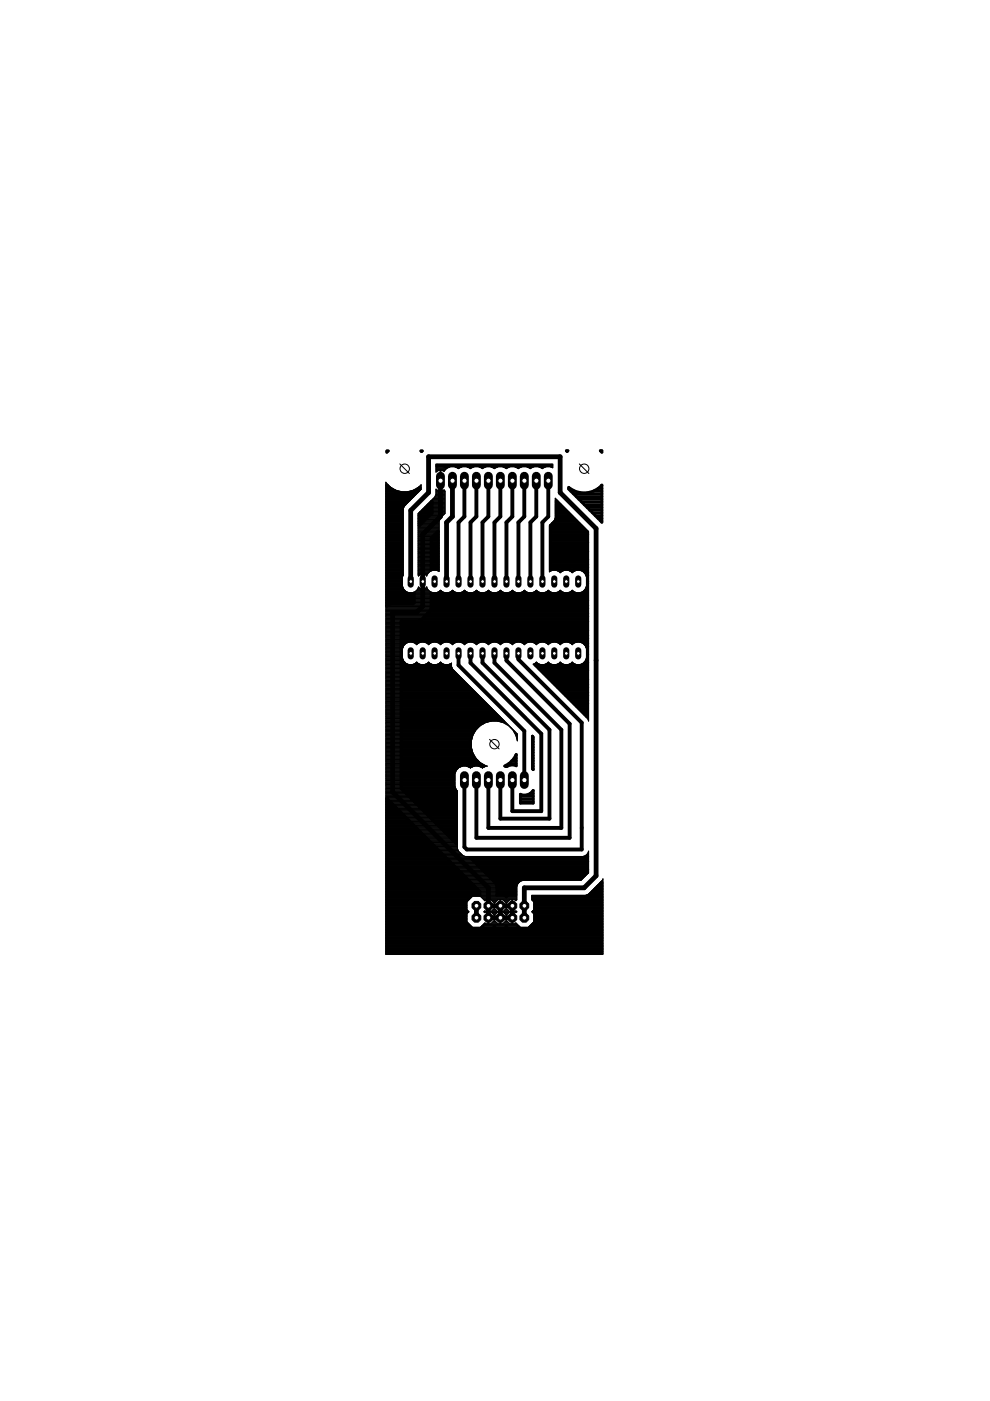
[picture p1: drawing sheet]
<svg xmlns="http://www.w3.org/2000/svg" width="210mm" height="297mm" viewBox="0 0 210 297" stroke-linecap="round" stroke-linejoin="round" font-family="sans-serif">
<path d="M93.4 101.9v7.6l-3.8 3.8v15.2l-1.3 1.3h-5.1v38.1l20.3 20.3v6.4h5.1v-2.6h-5.1M95.9 101.9v7.6l-1.2 1.3v12.5M87.1 123.3v-15.1l3.8-3.8v-7.6h27.9v7.6l7.6 7.7v73.6l-2.6 2.5h-12.6v6.4M101 192v2.6M106.1 192v2.6" fill="none" stroke="#000" stroke-width="1"/>
<g fill="none" stroke="#000" stroke-width=".83">
<path d="M98.5 101.9v7.6l-1.3 1.3v12.5M101 101.9v7.6l-1.2 1.3v12.5M103.5 101.9v7.6l-1.2 1.3v12.5M106.1 101.9v7.6l-1.3 1.3v12.5M108.6 101.9v7.6l-1.2 1.3v12.5M111.2 101.9v7.6l-1.3 1.3v12.5M113.7 101.9v7.6l-1.2 1.3v12.5M116.2 101.9v7.6l-1.2 1.3v12.5M97.2 138.5v2.5l14 14v10.4M99.8 138.5v2l15 15.1v16.4h-6.2v-6.6M102.3 138.5v2l14.2 14.2v18.9h-10.4v-8.2M104.8 138.5v2l14.2 14.2v20.8h-15.5v-10.1"/>
<path d="M107.4 138.5v1.5l13.4 13.5v24.1h-19.8v-12.2M109.9 138.5v1.3l13.4 13.4v26.9h-24.3l-.5-.5v-14.2M104.8 194.6h1.3"/>
</g>
<g fill="none" stroke="#000" stroke-width=".21">
<path d="M92.4 99.9h.3M92.4 99.8h.6M92.4 99.7h2M92.4 99.5h2.1M92.4 99.4h2.2M92.4 99.3h2.4M92.4 99.2h2.6M92.4 99h2.9M92.4 98.9h24.8M92.4 98.8h24.8M92.4 98.7h24.8M92.4 98.6h24.8"/>
<path d="M92.4 98.4h24.8M92.7 99.9l.6-.2v2.1h.2v-2.1l.6 .2M93.3 99.9h.2M93.3 99.8h.2M93.8 99.8h.5M94.1 99.9h.1M96.6 99h1.3M96.9 99.2h.7M97.1 99.3h.2M99.1 99h1.3M99.4 99.2h.7M99.7 99.3h.1"/>
<path d="M101.6 99h1.3M101.9 99.2h.7M102.2 99.3h.2M104.2 99h1.3M104.5 99.2h.7M104.7 99.3h.2M106.7 99h1.3M107 99.2h.7M107.3 99.3h.2M109.3 99h1.2M109.5 99.2h.7M109.8 99.3h.2"/>
<path d="M111.8 99h1.3M112.1 99.2h.7M112.3 99.3h.2M114.3 99h1.3M114.6 99.2h.7M114.9 99.3h.2M116.9 99h.3M117.2 99.2h.1M117.2 99.2v-.8h-24.8v1.7l.3-.2M117.2 99.2a1.91 1.91 0 0 0-2.2 .2 1.97 1.97 0 0 0-2.6 0 1.97 1.97 0 0 0-2.5 0 1.97 1.97 0 0 0-2.5 0 1.97 1.97 0 0 0-2.6 0 1.97 1.97 0 0 0-2.5 0 1.97 1.97 0 0 0-2.6 0 1.97 1.97 0 0 0-2.5 0 1.98 1.98 0 0 0-3 .6l-.1-.1M81.8 104.1h2.8M81.8 119.9h3.7"/>
<path d="M81.8 119.8h3.7M81.8 119.7h3.7M81.8 119.5h3.7M81.8 119.4h3.7M81.8 119.3h3.7M81.8 119.2h3.7M81.8 119.1h3.7M81.8 118.9h3.7M81.8 118.8h3.7M81.8 118.7h3.7M81.8 118.6h3.7M81.8 118.5h3.7"/>
<path d="M81.8 118.3h3.7M81.8 118.2h3.7M81.8 118.1h3.7M81.8 118h3.7M81.8 117.9h3.7M81.8 117.7h3.7M81.8 117.6h3.7M81.8 117.5h3.7M81.8 117.4h3.7M81.8 117.3h3.7M81.8 117.1h3.7M81.8 117h3.7"/>
<path d="M81.8 116.9h3.7M81.8 116.8h3.7M81.8 116.6h3.7M81.8 116.5h3.7M81.8 116.4h3.7M81.8 116.3h3.7M81.8 116.2h3.7M81.8 116.1h3.7M81.8 115.9h3.7M81.8 115.8h3.7M81.8 115.7h3.7M81.8 115.6h3.7"/>
<path d="M81.8 115.4h3.7M81.8 115.3h3.7M81.8 115.2h3.7M81.8 115.1h3.7M81.8 115h3.7M81.8 114.9h3.7M81.8 114.7h3.7M81.8 114.6h3.7M81.8 114.5h3.7M81.8 114.4h3.7M81.8 114.2h3.7M81.8 114.1h3.7"/>
<path d="M81.8 114h3.7M81.8 113.9h3.7M81.8 113.7h3.7M81.8 113.6h3.7M81.8 113.5h3.7M81.8 113.4h3.7M81.8 113.3h3.7M81.8 113.2h3.7M81.8 113h3.7M81.8 112.9h3.7M81.8 112.8h3.7M81.8 112.7h3.7"/>
<path d="M81.8 112.5h3.7M81.8 112.4h3.7M81.8 112.3h3.7M81.8 112.2h3.7M81.8 112.1h3.7M81.8 112h3.7M81.8 111.8h3.7M81.8 111.7h3.7M81.8 111.6h3.7M81.8 111.5h3.7M81.8 111.3h3.7M81.8 111.2h3.7"/>
<path d="M81.8 111.1h3.7M81.8 111h3.7M81.8 110.9h3.7M81.8 110.7h3.7M81.8 110.6h3.7M81.8 110.5h3.7M81.8 110.4h3.7M81.8 110.3h3.7M81.8 110.2h3.7M81.8 110h3.7M81.8 109.9h3.7M81.8 109.8h3.7"/>
<path d="M81.8 109.7h3.7M81.8 109.5h3.7M81.8 109.4h3.7M81.8 109.3h3.7M81.8 109.2h3.7M81.8 109.1h3.7M81.8 108.9h3.7M81.8 108.8h3.7M81.8 108.7h3.7M81.8 108.6h3.7M81.8 108.5h3.7M81.8 108.3h3.7"/>
<path d="M81.8 108.2h3.7M81.8 108.1h3.7M81.8 108h3.7M81.8 107.8h3.7M81.8 107.7h3.8M81.8 107.6h3.8M81.8 107.5h3.9M81.8 107.4h3.9M81.8 107.3h4M81.8 107.1h4.1M81.8 107h4.3M81.8 106.9h4.4"/>
<path d="M81.8 106.8h4.5M81.8 106.6h4.6M81.8 106.5h4.8M81.8 106.4h4.9M81.8 106.3h5M81.8 106.2h5.1M81.8 106h5.2M81.8 105.9h5.3M81.8 105.8h5.5M81.8 105.7h5.6M81.8 105.6h5.7M81.8 105.4h5.8"/>
<path d="M81.8 105.3h6M81.8 105.2h6.1M81.8 105.1h6.2M81.8 105h6.3M81.8 104.8h6.4M81.8 104.7h6.5M81.8 104.6h6.7M81.8 104.5h6.8M81.8 104.4h6.9M81.8 104.2h3.3M81.8 104h2.4M81.8 103.9h2"/>
<path d="M81.8 103.8h1.8M81.8 103.6h1.6M81.8 103.5h1.4M81.8 103.4h1.2M81.8 103.3h1M81.8 103.1h.9M81.8 103h.7M81.8 102.9h.6M81.8 102.8h.5M81.8 102.7h.4M81.8 102.6h.3M81.8 102.4h.1"/>
<path d="M81.8 102.3h.1M82.8 103.3a4.9 4.9 0 0 0 6 0M82.8 103.3l-1-1.1v100.2h46v-16M85.7 107.3l-.2 .6v14M86.5 104.2h2.3M87 104.1h2M87.4 104h1.7M87.8 103.9h1.4M88 103.8h1.3M88.2 103.6h1.1M88.4 103.5h.9M88.6 103.4h.7"/>
<path d="M88.6 119.9h4.5M88.6 119.8h4.5M88.6 119.7h4.5M88.6 119.5h4.5M88.6 119.4h4.5M88.6 119.3h4.5M88.6 119.2h4.5M88.6 119.1h4.5M88.6 118.9h4.5M88.6 118.8h4.5M88.6 118.7h4.5M88.6 118.6h4.5"/>
<path d="M88.6 118.5h4.5M88.6 118.3h4.5M88.6 118.2h4.5M88.6 118.1h4.5M88.6 118h4.5M88.6 117.9h4.5M88.6 117.7h4.5M88.6 117.6h4.5M88.6 117.5h4.5M88.6 117.4h4.5M88.6 117.3h4.5M88.6 117.1h4.5"/>
<path d="M88.6 117h4.5M88.6 116.9h4.5M88.6 116.8h4.5M88.6 116.6h4.5M88.6 116.5h4.5M88.6 116.4h4.5M88.6 116.3h4.5M88.6 116.2h4.5M88.6 116.1h4.5M88.6 115.9h4.5M88.6 115.8h4.5M88.6 115.7h4.5"/>
<path d="M88.6 115.6h4.5M88.6 115.4h4.5M88.6 115.3h4.5M88.6 115.2h4.5M88.6 115.1h4.5M88.6 115h4.5M88.6 114.9h4.5M88.6 114.7h4.5M88.6 114.6h4.5M88.6 114.5h4.5M88.6 114.4h4.5M88.6 114.2h4.5"/>
<path d="M88.6 114.1h4.5M88.6 114h4.5M88.6 113.9h4.5M88.6 113.7h4.5M88.6 113.6h4.5M88.6 113.5h4.5M88.6 113.4h4.5M88.6 113.3h4.5M88.6 113.2h4.5M88.6 113h4.5M88.6 112.9h4.5M88.6 112.8h4.5"/>
<path d="M88.6 112.7h4.5M88.6 112.5h4.5M88.6 112.4h4.5M88.6 112.3h4.5M88.6 112.2h4.5M88.6 112.1h4.5M88.6 112h4.5M88.6 111.8h4.5M88.6 111.7h4.5M88.6 111.6h4.5M88.6 111.5h4.5M88.6 111.3h4.5"/>
<path d="M88.6 111.2h4.5M88.6 111.1h4.5M88.6 111h4.5M88.6 110.9h4.5M88.6 110.7h4.5M88.6 110.6h4.5M88.6 110.5h4.5M88.6 110.4h4.5M88.6 110.3h4.6M88.6 110.2h4.6M88.6 110h4.7M88.6 109.9h4.7"/>
<path d="M88.6 109.8h4.9M88.6 109.7h5M88.6 109.5h5.1M88.6 109.4h5.2M88.6 109.3h5.3M88.6 109.2h5.4M88.6 109.1h5.6M88.6 108.9h5.7M88.7 108.8h5.7M88.8 103.3h.5M88.9 108.7h5.5M88.9 103.1h.4"/>
<path d="M89 108.6h5.4M89 103h.3M89.1 108.5h5.3M89.2 102.9h.1M89.2 108.3h5.2M89.3 103.8l-3.6 3.5M89.3 102.8v1M89.3 102.8l-.5 .5M89.3 102.8h.1M89.3 108.2h5.1M89.5 108.1h4.9M89.6 108h4.8"/>
<path d="M89.7 107.8h4.7M89.8 107.7h4.6M89.9 107.6h4.5M90.1 107.5h4.3M90.2 107.4h4.2M90.3 107.3h4.1M90.4 107.1h4M90.5 107h3.9M90.7 106.9h3.7M90.8 106.8h3.6M90.9 106.6h3.5M91 106.5h3.4"/>
<path d="M91.1 106.4h3.3M91.3 106.3h3.1M91.4 106.2h3M91.5 106h2.9M91.6 105.9h2.8M91.7 105.8h2.7M91.9 105.7h2.5M92 105.6h2.4M92.1 105.4h2.3M92.2 105.3l-3.6 3.6v13l.2 .3 .7-.6M92.2 105.3h2.2M92.3 105.2h2.1"/>
<path d="M92.3 105.1h2.1M92.4 105h2M92.4 104.8h2M92.4 104.1h2M92.4 104.7h2M92.4 104.6h2M92.4 104.5h2M92.4 104.4h2M92.4 104.2h2M92.4 104h.4M92.4 103.9h.2M92.4 103.8h.1"/>
<path d="M92.4 100h.2M93.3 104.1l-.9-.4v1.1l-.2 .5M93.3 104.1v-2.1h.2v2.1M93.3 104h.2M93.3 103.9h.2M93.3 103.8h.2M93.3 103.6h.2M93.3 103.5h.2M93.3 103.4h.2M93.3 103.3h.2M93.3 103.1h.2M93.3 103h.2"/>
<path d="M93.3 102.9h.2M93.3 102.8h.2M93.3 102.7h.2M93.3 102.6h.2M93.3 102.4h.2M93.3 102.3h.2M93.3 102.2h.2M93.3 102.1h.2M93.3 101.7h.2M93.3 101.6h.2M93.3 101.5h.2M93.3 101.3h.2"/>
<path d="M93.3 101.2h.2M93.3 101.1h.2M93.3 101h.2M93.3 100.9h.2M93.3 100.7h.2M93.3 100.6h.2M93.3 100.5h.2M93.3 100.4h.2M93.3 100.2h.2M93.3 100.1h.2M93.3 100h.2M93.3 109.9l-.2 .6v10.7l-.6-.3"/>
<path d="M93.9 104h.3M94.1 103.9h.1M94.2 104l.2 .1M94.2 104v-.2l-.7 .3M94.4 104.1v4.8l-1.1 1M116.5 119.9h8.3M116.5 119.8h8.3M116.5 119.7h8.3M116.5 119.5h8.3M116.5 119.4h8.3M116.5 119.3h8.3M116.5 119.2h8.3"/>
<path d="M116.5 119.1h8.3M116.5 118.9h8.3M116.5 118.8h8.3M116.5 118.7h8.3M116.5 118.6h8.3M116.5 118.5h8.3M116.5 118.3h8.3M116.5 118.2h8.3M116.5 118.1h8.3M116.5 118h8.3M116.5 117.9h8.3M116.5 117.7h8.3"/>
<path d="M116.5 117.6h8.3M116.5 117.5h8.3M116.5 117.4h8.3M116.5 117.3h8.3M116.5 117.1h8.3M116.5 117h8.3M116.5 116.9h8.3M116.5 116.8h8.3M116.5 116.6h8.3M116.5 116.5h8.3M116.5 116.4h8.3M116.5 116.3h8.3"/>
<path d="M116.5 116.2h8.3M116.5 116.1h8.3M116.5 115.9h8.3M116.5 115.8h8.3M116.5 115.7h8.3M116.5 115.6h8.3M116.5 115.4h8.3M116.5 115.3h8.3M116.5 115.2h8.3M116.5 115.1h8.3M116.5 115h8.3M116.5 114.9h8.3"/>
<path d="M116.5 114.7h8.3M116.5 114.6h8.3M116.5 114.5h8.3M116.5 114.4h8.3M116.5 114.2h8.3M116.5 114.1h8.3M116.5 114h8.3M116.5 113.9h8.3M116.5 113.7h8.3M116.5 113.6h8.3M116.5 113.5h8.3M116.5 113.4h8.3"/>
<path d="M116.5 113.3h8.3M116.5 113.2h8.3M116.5 113h8.3M116.5 112.9h8.3M116.5 112.8h8.3M116.5 112.7h8.3M116.5 112.5h8.1M116.5 112.4h8M116.5 112.3h7.9M116.5 112.2h7.8M116.5 112.1h7.7M116.5 112h7.5"/>
<path d="M116.5 111.8h7.4M116.5 111.7h7.3M116.5 111.6h7.2M116.5 111.5h7M116.5 111.3h6.9M116.6 111.2h6.7M116.8 111.1h6.4M116.9 111h6.2M117 110.9h6M117.1 110.8h.1M117.1 110.7h5.7M117.2 110.6h5.5"/>
<path d="M117.3 110.5h5.3M117.5 110.4h5M117.5 110.3h4.8M117.6 110.2h4.6M117.6 110h4.5M117.7 109.9h4.3M117.7 109.8h4.2M117.7 109.7h4.1M117.7 109.5h3.9M117.7 109.4h3.8M117.7 109.3h3.7M117.7 109.2h3.6"/>
<path d="M117.7 109.1h3.4M117.7 108.9h3.3M117.7 108.8h3.2M117.7 108.7h3.1M117.7 108.6h3M117.7 108.5h2.8M117.7 108.3h2.7M117.7 108.2h2.6M117.7 108.1h2.5M117.7 108h2.4M117.7 107.8h2.2M117.7 107.7h2.1"/>
<path d="M117.7 107.6h2M117.7 107.5h1.9M117.7 107.4h1.8M117.7 107.3h1.6M117.7 107.1h1.5M117.7 107h1.4M117.7 106.9h1.3M117.7 106.8h1.2M117.7 106.6h1M117.7 106.5h.9M117.7 106.4h.8M117.7 106.3h.7"/>
<path d="M117.7 106.2h.6M117.7 106h.4M117.7 105.9h.3M117.7 105.8h.2M117.7 105.7h.1M124.8 112.7v40.2l-.2-.5-11.6-11.6 .4-.1M124.8 112.7l-7.1-7.1v4.2l-.2 .6-1 1v9.8M81.8 120.9h3.7M81.8 125.7h43M81.8 123.2h3.5M81.8 139.9h3.7M81.8 139.8h3.7"/>
<path d="M81.8 139.7h3.6M81.8 139.6h3.6M81.8 139.4h3.5M81.8 139.3h3.5M81.8 139.2h3.5M81.8 139.1h3.5M81.8 139h3.5M81.8 138.8h3.5M81.8 138.7h3.5M81.8 138.6h3.5M81.8 138.5h3.5M81.8 138.4h3.5"/>
<path d="M81.8 138.2h3.5M81.8 138.1h3.5M81.8 138h3.5M81.8 137.9h3.5M81.8 137.8h3.5M81.8 137.6h3.5M81.8 137.5h3.5M81.8 137.4h3.6M81.8 137.3h3.6M81.8 137.2h3.7M81.8 137h3.8M81.8 136.9h3.8"/>
<path d="M81.8 136.8h3.9M81.8 136.7h4M81.8 136.5h4.2M81.8 136.4h4.3M81.8 136.3h4.5M81.8 136.2h4.8M81.8 136.1h43M81.8 136h43M81.8 135.8h43M81.8 135.7h43M81.8 135.6h43M81.8 135.5h43"/>
<path d="M81.8 135.3h43M81.8 135.2h43M81.8 135.1h43M81.8 135h43M81.8 134.9h43M81.8 134.7h43M81.8 134.6h43M81.8 134.5h43M81.8 134.4h43M81.8 134.3h43M81.8 134.1h43M81.8 134h43"/>
<path d="M81.8 133.9h43M81.8 133.8h43M81.8 133.6h43M81.8 133.5h43M81.8 133.4h43M81.8 133.3h43M81.8 133.2h43M81.8 133.1h43M81.8 132.9h43M81.8 132.8h43M81.8 132.7h43M81.8 132.6h43"/>
<path d="M81.8 132.4h43M81.8 132.3h43M81.8 132.2h43M81.8 132.1h43M81.8 132h43M81.8 131.8h43M81.8 131.7h43M81.8 131.6h43M81.8 131.5h43M81.8 131.4h43M81.8 131.2h43M81.8 131.1h43"/>
<path d="M81.8 131h43M81.8 130.9h43M81.8 130.8h43M81.8 130.6h43M81.8 130.5h43M81.8 130.4h43M81.8 130.3h43M81.8 130.2h43M81.8 130h43M81.8 129.9h43M81.8 129.8h43M81.8 129.7h43"/>
<path d="M81.8 129.6h43M81.8 129.4h43M81.8 129.3h43M81.8 129.2h43M81.8 129.1h43M81.8 128.9h43M81.8 128.8h43M81.8 128.7h43M81.8 128.6h43M81.8 128.5h43M81.8 128.4h43M81.8 128.2h43"/>
<path d="M81.8 128.1h43M81.8 128h43M81.8 127.9h43M81.8 127.7h43M81.8 127.6h43M81.8 127.5h43M81.8 127.4h43M81.8 127.3h43M81.8 127.1h43M81.8 127h43M81.8 126.9h43M81.8 126.8h43"/>
<path d="M81.8 126.7h43M81.8 126.5h43M81.8 126.4h43M81.8 126.3h43M81.8 126.2h43M81.8 126.1h43M81.8 125.9h43M81.8 125.8h43M81.8 125.6h4.7M81.8 125.5h4.4M81.8 125.3h4.2M81.8 125.2h4.1"/>
<path d="M81.8 125.1h4M81.8 125h3.9M81.8 124.9h3.8M81.8 124.7h3.7M81.8 124.6h3.7M81.8 124.5h3.6M81.8 124.4h3.6M81.8 124.2h3.5M81.8 124.1h3.5M81.8 124h3.5M81.8 123.9h3.5M81.8 123.8h3.5"/>
<path d="M81.8 123.7h3.5M81.8 123.5h3.5M81.8 123.4h3.5M81.8 123.3h3.5M81.8 123h3.5M81.8 122.9h3.5M81.8 122.8h3.5M81.8 122.7h3.5M81.8 122.6h3.5M81.8 122.4h3.5M81.8 122.3h3.5M81.8 122.2h3.6"/>
<path d="M81.8 122.1h3.6M81.8 122h3.7M81.8 121.8h3.7M81.8 121.7h3.7M81.8 121.6h3.7M81.8 121.5h3.7M81.8 121.3h3.7M81.8 121.2h3.7M81.8 121.1h3.7M81.8 121h3.7M81.8 120.8h3.7M81.8 120.6h3.7"/>
<path d="M81.8 120.5h3.7M81.8 120.4h3.7M81.8 120.3h3.7M81.8 120.1h3.7M81.8 120h3.7M85.3 137.5v2l.3 .7M85.3 137.5a1.74 1.74 0 0 1 1.3-1.3 1.74 1.74 0 0 1 1.7 .5 1.66 1.66 0 0 1 2.6 0 1.64 1.64 0 0 1 2.5 0 1.67 1.67 0 0 1 2.5 0 1.67 1.67 0 0 1 2.6 0 1.67 1.67 0 0 1 2.5 0 1.67 1.67 0 0 1 2.6 0 1.67 1.67 0 0 1 2.5 0 1.67 1.67 0 0 1 2.5 0 1.66 1.66 0 0 1 2.6 0 1.66 1.66 0 0 1 2.5 0 1.64 1.64 0 0 1 2.5 0 1.67 1.67 0 0 1 2.6 0 1.67 1.67 0 0 1 2.5 0 1.74 1.74 0 0 1 1.8-.5 1.74 1.74 0 0 1 1.2 1.3M85.5 121.9l-.2 .4v2l.3 .6 .5 .5 .6 .3M87.5 136.2h1.7M87.7 125.6h3.9M87.8 136.3h1.1M87.9 125.5h3.4"/>
<path d="M88.1 136.4h.5M88.1 125.3h3M88.2 136.5h.3M88.2 125.2h2.8M88.3 136.7h.1M88.4 125.1h2.4M88.5 125h2.2M88.6 124.9h.6M88.6 124.7h.4M88.6 120.9h4.5M88.6 121.8h.4M88.6 121.7h.7"/>
<path d="M88.6 121.6h2.1M88.6 121.5h2.3M88.6 121.3h2.4M88.6 121.2h2.5M88.6 121.1h2.7M88.6 121h3M88.6 120.8h4.5M88.6 120.6h4.5M88.6 120.5h4.5M88.6 120.4h4.5M88.6 120.3h4.5M88.6 120.1h4.5"/>
<path d="M88.6 120h4.5M88.7 124.6h.2M88.7 122h.2M88.7 124.5h.1M88.7 122.1h.1M89.5 124.9h.1M89.5 124.9l-.5-.2-.2-.3-.3 .5-.4 .5-.7 .3M89.5 121.6h.1M89.5 121.6v1.6h.2v-1.6M89.5 124.9v-1.5h.2v1.5M89.5 124.9h.2M89.5 124.7h.2"/>
<path d="M89.5 124.6h.2M89.5 124.5h.2M89.5 124.4h.2M89.5 124.2h.2M89.5 124.1h.2M89.5 124h.2M89.5 123.9h.2M89.5 123.8h.2M89.5 123.7h.2M89.5 123.5h.2M89.5 123.4h.2M89.5 123h.2"/>
<path d="M89.5 122.9h.2M89.5 122.8h.2M89.5 122.7h.2M89.5 122.6h.2M89.5 122.4h.2M89.5 122.3h.2M89.5 122.2h.2M89.5 122.1h.2M89.5 122h.2M89.5 121.8h.2M89.5 121.7h.2M89.7 124.9h.1"/>
<path d="M89.7 121.6h.1M89.7 121.6l.5 .3M90 121.7h.7M90 124.9h.7M90.1 136.2h1.6M90.2 121.8h.4M90.2 124.7h.4M90.2 124.7l.3-.3 .2 .5 .5 .5 .6 .3M90.2 124.7l-.5 .2M90.3 122h.3M90.3 124.6h.3M90.4 136.3h1"/>
<path d="M90.4 124.5h.1M90.4 122.1h.1M90.6 136.4h.5M90.7 136.5h.3M90.8 136.7h.1M91.8 120.9l-.6 .3-.5 .5-.2 .5-.3-.3M92.5 125.7l.6-.3 .3-.3 .9 .6M92.6 136.2h1.6M92.7 121h.4M92.7 125.6h1.4M92.9 136.3h1M93 121.1h.1"/>
<path d="M93 125.5h.8M93.2 136.4h.5M93.2 125.3h.4M93.3 136.5h.3M93.3 125.2h.2M93.4 136.7h.1M95 125.7l.7-.3 .2-.3 1 .6M95.1 136.2h1.7M95.3 125.6h1.3M95.4 136.3h1.1M95.6 125.5h.8M95.7 136.4h.5"/>
<path d="M95.7 125.3h.5M95.8 136.5h.3M95.9 125.2h.2M95.9 136.7h.1M97.6 125.7l.6-.3 .3-.3 .9 .6M97.7 136.2h1.6M97.8 125.6h1.4M98 136.3h1M98.1 125.5h.8M98.2 136.4h.6M98.3 125.3h.4M98.3 136.5h.3"/>
<path d="M98.4 125.2h.2M98.5 136.7h.1M100.1 125.7l.9-.6 1 .6M100.2 136.2h1.7M100.4 125.6h1.3M100.5 136.3h1.1M100.6 125.5h.8M100.8 136.4h.5M100.8 125.3h.4M100.9 136.5h.3M100.9 125.2h.2M101 136.7h.1"/>
<path d="M102.6 125.7l1-.6 .9 .6M102.7 136.2h1.7M102.9 125.6h1.4M103 136.3h1.1M103.2 125.5h.8M103.3 136.4h.5M103.4 125.3h.4M103.4 136.5h.3M103.5 125.2h.2M103.5 136.7h.1M105.2 125.7l.9-.6 .9 .6M105.3 136.2h1.6"/>
<path d="M105.4 125.6h1.4M105.6 136.3h1M105.7 125.5h.8M105.8 136.4h.6M105.9 125.3h.4M106 136.5h.3M106 125.2h.2M106.1 136.7h.1M107.7 125.7l.9-.6 .3 .3 .7 .3M107.8 136.2h1.7M107.9 125.6h1.4M108.1 136.3h1.1"/>
<path d="M108.2 125.5h.9M108.4 136.4h.5M108.4 125.3h.5M108.5 136.5h.3M108.5 125.2h.2M108.6 136.7h.1M110.3 125.7l.9-.6 .3 .3 .6 .3M110.4 136.2h1.6M110.5 125.6h1.4M110.7 136.3h1M110.8 125.5h.8M110.9 136.4h.5"/>
<path d="M111 125.3h.4M111 136.5h.3M111.1 125.2h.2M111.1 136.7h.1M112.8 125.7l.9-.6 .3 .3 .6 .3M112.9 136.2h1.6M113 125.6h1.4M113.2 136.3h1M113.3 125.5h.8M113.5 136.4h.5M113.5 125.3h.4M113.6 136.5h.3"/>
<path d="M113.6 125.2h.2M113.7 136.7h.1M115.3 125.7l.7-.3 .2-.3 1 .6M115.4 136.2h1.7M115.6 125.6h1.3M115.7 136.3h1.1M115.9 125.5h.7M116 136.4h.5M116 125.3h.5M116.1 136.5h.3M116.2 125.2h.2M116.2 136.7h.1"/>
<path d="M116.5 120.9h8.3M116.5 121.2v.1M116.5 121.1h.2M116.5 121h.5M116.5 120.8h8.3M116.5 120.6h8.3M116.5 120.5h8.3M116.5 120.4h8.3M116.5 120.3h8.3M116.5 120.1h8.3M116.5 120h8.3M117.2 120.9l-.7 .3"/>
<path d="M117.9 120.9l.9 .6 .9-.6M117.9 125.7l.6-.3 .3-.3 .9 .6M118 136.2h1.6M118.1 121h1.4M118.1 125.6h1.4M118.3 136.3h1M118.4 121.1h.8M118.4 125.5h.8M118.5 136.4h.6M118.6 125.3h.4M118.6 121.2h.4M118.6 136.5h.3"/>
<path d="M118.7 121.3h.2M118.7 125.2h.2M118.8 136.7h.1M120.4 120.9l.9 .6 1-.6M120.4 125.7l.7-.3 .2-.3 1 .6M120.5 136.2h1.7M120.6 121h1.4M120.6 125.6h1.4M120.8 136.3h1.1M120.9 121.1h.9M120.9 125.5h.8M121.1 136.4h.5"/>
<path d="M121.1 125.3h.4M121.1 121.2h.5M121.2 136.5h.3M121.2 121.3h.2M121.2 125.2h.2M121.3 136.7h.1M122.9 120.9l.7 .3 .5 .5 .2 .6v2l-.2 .6-.5 .5-.7 .3M123.1 136.2h1.7M123.1 121h1.7M123.2 125.6h1.6M123.3 136.3h1.5M123.4 121.1h1.4"/>
<path d="M123.5 125.5h1.3M123.6 136.4h1.2M123.7 125.3h1.1M123.7 121.2h1.1M123.7 136.5h1.1M123.8 121.3h1M123.8 125.2h1M123.8 136.7h1M123.9 125.1h.9M123.9 121.5h.9M124 136.8h.8M124 125h.8"/>
<path d="M124 121.6h.8M124.1 136.9h.7M124.1 124.9h.7M124.1 121.7h.7M124.1 137h.7M124.1 124.7h.7M124.1 121.8h.7M124.2 139.9h.6M124.2 137.2h.6M124.2 122h.6M124.2 139.8h.6M124.2 124.6h.6"/>
<path d="M124.2 137.3h.6M124.2 124.5h.6M124.2 122.1h.6M124.3 139.7h.5M124.3 137.4h.5M124.3 124.4h.5M124.3 122.2h.5M124.3 139.6h.5M124.3 137.5v2l-.2 .7M124.3 123.2h.5M124.3 139.4h.5M124.3 139.3h.5"/>
<path d="M124.3 139.2h.5M124.3 139.1h.5M124.3 139h.5M124.3 138.8h.5M124.3 138.7h.5M124.3 138.6h.5M124.3 138.5h.5M124.3 138.4h.5M124.3 138.2h.5M124.3 138.1h.5M124.3 138h.5M124.3 137.9h.5"/>
<path d="M124.3 137.8h.5M124.3 137.6h.5M124.3 137.5h.5M124.3 124.2h.5M124.3 124.1h.5M124.3 124h.5M124.3 123.9h.5M124.3 123.8h.5M124.3 123.7h.5M124.3 123.5h.5M124.3 123.4h.5M124.3 123.3h.5"/>
<path d="M124.3 123h.5M124.3 122.9h.5M124.3 122.8h.5M124.3 122.7h.5M124.3 122.6h.5M124.3 122.4h.5M124.3 122.3h.5M81.8 140.9h13.9M81.8 159.9h18.6M81.8 159.8h18.6M81.8 159.7h18.5M81.8 159.6h18.4"/>
<path d="M81.8 159.5h18.4M81.8 159.3h18.4M81.8 159.2h18.4M81.8 159.1h18.3M81.8 159h18.3M81.8 158.9h18.3M81.8 158.7h18.2M81.8 158.6h18.2M81.8 158.5h18.1M81.8 158.4h18.1M81.8 158.3h18.1M81.8 158.1h18.1"/>
<path d="M81.8 158h18.1M81.8 157.9h18.1M81.8 157.8h18.1M81.8 157.6h18.1M81.8 157.5h18.1M81.8 157.4h18.1M81.8 157.3h18.1M81.8 157.2h18.1M81.8 157.1h18.1M81.8 156.9h18.2M81.8 156.8h18.2M81.8 156.7h18.3"/>
<path d="M81.8 156.6h18.3M81.8 156.4h18.3M81.8 156.3h18.3M81.8 156.2h18.4M81.8 156.1h18.4M81.8 156h18.4M81.8 155.9h18.5M81.8 155.7h18.6M81.8 155.6h18.6M81.8 155.5h18.7M81.8 155.4h18.8M81.8 155.2h18.8"/>
<path d="M81.8 155.1h18.9M81.8 155h19M81.8 154.9h19M81.8 154.7h19.1M81.8 154.6h19.2M81.8 154.5h19.4M81.8 154.4h19.5M81.8 154.3h19.6M81.8 154.2h19.7M81.8 154h19.8M81.8 153.9h20M81.8 153.8h20.1"/>
<path d="M81.8 153.7h20.4M81.8 153.5h20.6M81.8 153.4h20.8M81.8 153.3h21M81.8 153.2h21.2M81.8 153.1h21.7M81.8 153h22.1M81.8 152.8h25.1M81.8 152.7h25M81.8 152.6h24.9M81.8 152.5h24.8M81.8 152.3h24.6"/>
<path d="M81.8 152.2h24.5M81.8 152.1h24.4M81.8 152h24.3M81.8 151.9h24.2M81.8 151.7h24M81.8 151.6h23.9M81.8 151.5h23.8M81.8 151.4h23.7M81.8 151.3h23.5M81.8 151.1h23.4M81.8 151h23.3M81.8 150.9h23.2"/>
<path d="M81.8 150.8h23.1M81.8 150.7h23M81.8 150.5h22.8M81.8 150.4h22.7M81.8 150.3h22.6M81.8 150.2h22.5M81.8 150.1h22.3M81.8 149.9h22.2M81.8 149.8h22.1M81.8 149.7h22M81.8 149.6h21.9M81.8 149.5h21.7"/>
<path d="M81.8 149.3h21.6M81.8 149.2h21.5M81.8 149.1h21.4M81.8 149h21.3M81.8 148.8h21.1M81.8 148.7h21M81.8 148.6h20.9M81.8 148.5h20.8M81.8 148.4h20.7M81.8 148.3h20.5M81.8 148.1h20.4M81.8 148h20.3"/>
<path d="M81.8 147.9h20.2M81.8 147.8h20.1M81.8 147.6h19.9M81.8 147.5h19.8M81.8 147.4h19.7M81.8 147.3h19.6M81.8 147.2h19.5M81.8 147h19.3M81.8 146.9h19.2M81.8 146.8h19.1M81.8 146.7h19M81.8 146.6h18.8"/>
<path d="M81.8 146.4h18.7M81.8 146.3h18.6M81.8 146.2h18.5M81.8 146.1h18.4M81.8 146h18.3M81.8 145.8h18.1M81.8 145.7h18M81.8 145.6h17.9M81.8 145.5h17.8M81.8 145.4h17.6M81.8 145.2h17.5M81.8 145.1h17.4"/>
<path d="M81.8 145h17.3M81.8 144.9h17.2M81.8 144.8h17M81.8 144.6h16.9M81.8 144.5h16.8M81.8 144.4h16.7M81.8 144.3h16.6M81.8 144.1h16.4M81.8 144h16.3M81.8 143.9h16.2M81.8 143.8h16.1M81.8 143.7h16"/>
<path d="M81.8 143.6h15.8M81.8 143.4h15.7M81.8 143.3h15.6M81.8 143.2h15.5M81.8 143.1h15.4M81.8 142.9h15.2M81.8 142.8h15.1M81.8 142.7h15M81.8 142.6h14.9M81.8 142.5h14.8M81.8 142.3h14.6M81.8 142.2h14.5"/>
<path d="M81.8 142.1h14.4M81.8 142h14.3M81.8 141.9h14.2M81.8 141.7h14.1M81.8 141.6h14.1M81.8 141.5h14M81.8 141.4h14M81.8 141.2h13.9M81.8 141.1h13.9M81.8 141h13.9M81.8 140.8h4.6M81.8 140.7h4.3"/>
<path d="M81.8 140.5h4.2M81.8 140.4h4.1M81.8 140.3h3.9M81.8 140.2h3.8M81.8 140h3.8M85.6 140.2l.5 .5M86.1 140.7l.6 .2M87.8 140.8h1.1M88.1 140.7l.2-.3 .3 .3M88.1 140.7l-.7 .2M88.1 140.7h.5M88.2 140.5h.3"/>
<path d="M88.3 140.4h.1M88.6 140.7l.7 .2M90.3 140.8h1.2M90.6 140.7h.6M90.6 140.7l.3-.3 .3 .3M90.6 140.7l-.6 .2M90.7 140.5h.4M90.8 140.4h.1M91.2 140.7l.6 .2M92.8 140.8h1.2M93.1 140.7h.6M93.1 140.7l.3-.3 .3 .3"/>
<path d="M93.1 140.7l-.6 .2M93.2 140.5h.4M93.4 140.4h.1M93.7 140.7l.6 .2M95.4 140.8h.3M95.7 140.7h.1M95.7 140.7l.3 1.2 13.7 13.7M95.7 140.7l-.7 .2M105.7 153h1.3M106.2 153.1h1M106.6 153.2h.7M106.9 153.3h.5"/>
<path d="M107.1 153.4h.4M107.3 153.5h.4M107.5 153.7h.3M107.7 153.8h.2M107.9 153.9h.1M108 154h.1M108.1 154.2h.1M108.2 154.3h.2M108.4 154.4h.1M108.5 154.5h.1M108.6 154.6h.1M108.7 154.7h.1"/>
<path d="M108.8 154.9h.2M108.9 155h.2M108.9 155.1h.3M109 155.2h.3M109.1 155.4h.4M109.1 155.5h.5M109.2 155.6h.5M109.3 155.7h.4M109.3 155.9h.4M109.4 156h.3M109.4 156.1h.3M109.5 156.2h.2"/>
<path d="M109.5 156.3h.2M109.5 156.4h.2M109.6 156.6h.1M109.6 156.7h.1M109.6 156.8h.1M109.6 156.9h.1M109.7 157.1a4.9 4.9 0 0 0-6.8-3.9 4.9 4.9 0 0 0-2 7.6M109.7 155.6v1.5M109.7 157.1h.1M113.1 140.8h1.2M113.2 141h11.6M113.3 141.1h11.5"/>
<path d="M113.4 140.7h.6M113.4 140.7l.3-.3 .3 .3M113.5 141.2h11.3M113.5 140.5h.4M113.6 141.4h11.2M113.7 140.4h.1M113.7 141.5h11.1M113.8 141.6h11M113.9 141.7h10.9M114 140.7l.6 .2M114.1 141.9h10.7M114.2 142h10.6"/>
<path d="M114.3 142.1h10.5M114.4 142.2h10.4M114.6 142.3h10.2M114.7 142.5h10.1M114.8 142.6h10M114.9 142.7h9.9M115 142.8h9.8M115.1 142.9h9.7M115.3 143.1h9.5M115.4 143.2h9.4M115.5 143.3h9.3M115.6 143.4h9.2"/>
<path d="M115.7 140.8h1.1M115.8 143.6h9M115.9 143.7h8.9M116 140.7h.6M116 140.7l.2-.3 .3 .3M116 140.7l-.7 .2M116 143.8h8.8M116.1 140.5h.3M116.1 143.9h8.7M116.2 140.4h.1M116.2 144h8.6M116.4 144.1h8.4"/>
<path d="M116.5 144.3h8.3M116.5 140.7l.7 .2M116.6 144.4h8.2M116.7 144.5h8.1M116.8 144.6h8M117 144.8h7.8M117.1 144.9h7.7M117.2 145h7.6M117.3 145.1h7.5M117.4 145.2h7.4M117.6 145.4h7.2M117.7 145.5h7.1"/>
<path d="M117.8 145.6h7M117.9 145.7h6.9M118 145.8h6.8M118.2 146h6.6M118.2 140.8h1.2M118.3 146.1h6.5M118.4 146.2h6.4M118.5 140.7h.6M118.5 146.3h6.3M118.6 140.5h.4M118.6 146.4h6.2M118.7 140.4h.2"/>
<path d="M118.8 146.6h6M118.9 146.7h5.9M119 146.8h5.8M119.1 140.7l.6 .2M119.1 140.7l-.3-.3-.3 .3-.6 .2M119.1 146.9h5.7M119.3 147h5.5M119.4 147.2h5.4M119.5 147.3h5.3M119.6 147.4h5.2M119.7 147.5h5.1M119.8 147.6h5"/>
<path d="M120 147.8h4.8M120.1 147.9h4.7M120.2 148h4.6M120.3 148.1h4.5M120.5 148.3h4.3M120.6 148.4h4.2M120.7 148.5h4.1M120.7 140.8h1.2M120.8 148.6h4M120.9 148.7h3.9M121 140.7h.6M121.1 148.8h3.7"/>
<path d="M121.2 140.5h.3M121.2 149h3.6M121.3 140.4h.1M121.3 149.1h3.5M121.4 149.2h3.4M121.5 149.3h3.3M121.6 140.7l.7 .2M121.6 140.7l-.3-.3-.2 .3-.7 .2M121.7 149.5h3.1M121.8 149.6h3M121.9 149.7h2.9M122 149.8h2.8"/>
<path d="M122.1 149.9h2.7M122.3 150.1h2.5M122.4 150.2h2.4M122.5 150.3h2.3M122.6 150.4h2.2M122.7 150.5h2.1M122.9 150.7h1.9M123 150.8h1.8M123 140.9h1.8M123.1 150.9h1.7M123.2 151h1.6M123.3 140.8h1.5"/>
<path d="M123.3 151.1h1.5M123.5 151.3h1.3M123.6 140.7l-.7 .2h-9.8M123.6 140.7h1.2M123.6 151.4h1.2M123.7 151.5h1.1M123.7 140.5h1.1M123.8 151.6h1M123.8 140.4h1M123.9 140.3h.9M124 151.7h.8M124.1 140.2l-.5 .5"/>
<path d="M124.1 140.2h.7M124.1 151.9h.7M124.1 140h.7M124.2 152h.6M124.3 152.1h.5M124.4 152.2h.4M124.5 152.3h.3M124.6 152.5h.2M124.7 152.6h.1M124.7 152.7h.1M124.8 152.8h.1M81.8 180h15.2"/>
<path d="M81.8 179.8h15.2M81.8 179.7h15.2M81.8 179.6h15.2M81.8 179.5h15.2M81.8 179.4h15.2M81.8 179.2h15.2M81.8 179.1h15.2M81.8 179h15.2M81.8 178.9h15.2M81.8 178.8h15.2M81.8 178.6h15.2M81.8 178.5h15.2"/>
<path d="M81.8 178.4h15.2M81.8 178.3h15.2M81.8 178.2h15.2M81.8 178h15.2M81.8 177.9h15.2M81.8 177.8h15.2M81.8 177.7h15.2M81.8 177.5h15.2M81.8 177.4h15.2M81.8 177.3h15.2M81.8 177.2h15.2M81.8 177.1h15.2"/>
<path d="M81.8 177h15.2M81.8 176.8h15.2M81.8 176.7h15.2M81.8 176.6h15.2M81.8 176.5h15.2M81.8 176.3h15.2M81.8 176.2h15.2M81.8 176.1h15.2M81.8 176h15.2M81.8 175.9h15.2M81.8 175.7h15.2M81.8 175.6h15.2"/>
<path d="M81.8 175.5h15.2M81.8 175.4h15.2M81.8 175.3h15.2M81.8 175.1h15.2M81.8 175h15.2M81.8 174.9h15.2M81.8 174.8h15.2M81.8 174.6h15.2M81.8 174.5h15.2M81.8 174.4h15.2M81.8 174.3h15.2M81.8 174.2h15.2"/>
<path d="M81.8 174.1h15.2M81.8 173.9h15.2M81.8 173.8h15.2M81.8 173.7h15.2M81.8 173.6h15.2M81.8 173.4h15.2M81.8 173.3h15.2M81.8 173.2h15.2M81.8 173.1h15.2M81.8 173h15.2M81.8 172.8h15.2M81.8 172.7h15.2"/>
<path d="M81.8 172.6h15.2M81.8 172.5h15.2M81.8 172.4h15.2M81.8 172.2h15.2M81.8 172.1h15.2M81.8 172h15.2M81.8 171.9h15.2M81.8 171.8h15.2M81.8 171.6h15.2M81.8 171.5h15.2M81.8 171.4h15.2M81.8 171.3h15.2"/>
<path d="M81.8 171.2h15.2M81.8 171h15.2M81.8 170.9h15.2M81.8 170.8h15.2M81.8 170.7h15.2M81.8 170.6h15.2M81.8 170.4h15.2M81.8 170.3h15.2M81.8 170.2h15.2M81.8 170.1h15.2M81.8 169.9h15.2M81.8 169.8h15.2"/>
<path d="M81.8 169.7h15.2M81.8 169.6h15.2M81.8 169.5h15.2M81.8 169.4h15.2M81.8 169.2h15.2M81.8 169.1h15.2M81.8 169h15.2M81.8 168.9h15.2M81.8 168.7h15.2M81.8 168.6h15.2M81.8 168.5h15.2M81.8 168.4h15.2"/>
<path d="M81.8 168.3h15.2M81.8 168.1h15.2M81.8 168h15.2M81.8 167.9h15.2M81.8 167.8h15.2M81.8 167.7h15.2M81.8 167.5h15M81.8 167.4h15M81.8 167.3h14.9M81.8 167.2h14.8M81.8 167.1h14.8M81.8 166.9h14.7"/>
<path d="M81.8 166.8h14.7M81.8 166.7h14.7M81.8 166.6h14.7M81.8 166.5h14.7M81.8 166.3h14.7M81.8 166.2h14.7M81.8 166.1h14.7M81.8 166h14.7M81.8 165.9h14.7M81.8 165.7h14.7M81.8 165.6h14.7M81.8 165.5h14.7"/>
<path d="M81.8 165.4h14.7M81.8 165.2h14.7M81.8 165.1h14.7M81.8 165h14.7M81.8 164.9h14.7M81.8 164.8h14.7M81.8 164.7h14.7M81.8 164.5h14.7M81.8 164.4h14.7M81.8 164.3h14.7M81.8 164.2h14.7M81.8 164h14.7"/>
<path d="M81.8 163.9h14.7M81.8 163.8h14.8M81.8 163.7h14.8M81.8 163.6h14.9M81.8 163.4h14.9M81.8 163.3h15M81.8 163.2h15.1M81.8 163.1h15.2M81.8 163h15.3M81.8 162.8h15.4M81.8 162.7h15.6M81.8 162.6h15.9"/>
<path d="M81.8 162.5h16.2M81.8 162.3h21.3M81.8 162.2h21M81.8 162.1h20.8M81.8 162h20.6M81.8 161.9h20.4M81.8 161.8h20.1M81.8 161.6h20M81.8 161.5h19.8M81.8 161.4h19.7M81.8 161.3h19.6M81.8 161.1h19.5"/>
<path d="M81.8 161h19.4M81.8 160.9h19.2M81.8 160.8h19.1M81.8 160.7h19.1M81.8 160.5h19M81.8 160.4h18.9M81.8 160.3h18.8M81.8 160.2h18.8M81.8 160.1h18.7M96.5 164v2.7l.5 1v12.2l.2 .5M99 162.5h1.5M99.3 162.6h.9"/>
<path d="M99.6 162.7h.3M99.7 162.8h.1M100.9 160.8l.9 .9 1.6 .7-1.1 .5a1.9 1.9 0 0 0-2.6 0 2.01 2.01 0 0 0-3.2 1.1M101.5 162.5h1.5M101.8 162.6h.9M102.1 162.7h.4M102.3 162.8h.1M81.8 194.5h17.2M81.8 193.3h17.6M81.8 192.1h17.2M81.8 196.6h46M81.8 195.9h17.6"/>
<path d="M81.8 194.7h17.2M81.8 200h46M81.8 199.9h46M81.8 199.7h46M81.8 199.6h46M81.8 199.5h46M81.8 199.4h46M81.8 199.3h46M81.8 199.1h46M81.8 199h46M81.8 198.9h46M81.8 198.8h46"/>
<path d="M81.8 198.6h46M81.8 198.5h46M81.8 198.4h46M81.8 198.3h46M81.8 198.2h46M81.8 198.1h46M81.8 197.9h46M81.8 197.8h46M81.8 197.7h46M81.8 197.6h46M81.8 197.4h46M81.8 197.3h46"/>
<path d="M81.8 197.2h46M81.8 197.1h46M81.8 197h46M81.8 196.8h46M81.8 196.7h46M81.8 196.5h18.3M81.8 196.4h18.1M81.8 196.2h18M81.8 196.1h17.9M81.8 196h17.8M81.8 195.7h17.5M81.8 195.6h17.4"/>
<path d="M81.8 195.5h17.3M81.8 195.4h17.2M81.8 195.3h17.2M81.8 195.2h17.2M81.8 195h17.2M81.8 194.9h17.2M81.8 194.8h17.2M81.8 194.4h17.2M81.8 194.3h17.2M81.8 194.2h17.2M81.8 194.1h17.2M81.8 194h17.2"/>
<path d="M81.8 193.8h17.2M81.8 193.7h17.2M81.8 193.6h17.4M81.8 193.5h17.5M81.8 193.2h17.5M81.8 193.1h17.4M81.8 193h17.3M81.8 192.9h17.2M81.8 192.7h17.2M81.8 192.6h17.2M81.8 192.5h17.2M81.8 192.4h17.2"/>
<path d="M81.8 192.3h17.2M81.8 192h17.2M81.8 191.9h17.2M81.8 191.8h17.2M81.8 191.7h17.2M81.8 191.5h17.2M81.8 191.4h17.2M81.8 191.3h17.2M81.8 191.2h17.2M81.8 191.1h17.4M81.8 190.9h17.5M81.8 190.8h17.6"/>
<path d="M81.8 190.7h17.7M81.8 190.6h17.8M81.8 190.5h18M81.8 190.3h18.1M81.8 190.2h18.2M81.8 190.1h18.3M81.8 190h27.8M81.8 189.8h27.8M81.8 189.7h27.8M81.8 189.6h27.8M81.8 189.5h27.8M81.8 189.4h27.8"/>
<path d="M81.8 189.3h27.8M81.8 189.1h27.8M81.8 189h27.8M81.8 188.9h27.8M81.8 188.8h27.8M81.8 188.6h27.8M81.8 188.5h27.8M81.8 188.4h27.8M81.8 188.3h27.8M81.8 188.2h27.8M81.8 188h27.8M81.8 187.9h27.8"/>
<path d="M81.8 187.8h27.8M81.8 187.7h27.9M81.8 187.6h27.9M81.8 187.4h28M81.8 187.3h28.1M81.8 187.2h28.2M81.8 187.1h28.3M81.8 187h28.4M81.8 186.8h28.6M81.8 186.7h28.9M81.8 186.6h41.5M81.8 186.5h41.6"/>
<path d="M81.8 186.4h41.7M81.8 186.2h41.8M81.8 186.1h41.9M81.8 186h42.1M81.8 185.9h42.2M81.8 185.8h42.3M81.8 185.6h42.4M81.8 185.5h42.5M81.8 185.4h42.7M81.8 185.3h42.8M81.8 185.1h42.9M81.8 185h43"/>
<path d="M81.8 184.9h43M81.8 184.8h43M81.8 184.7h43M81.8 184.6h43M81.8 184.4h43M81.8 184.3h43M81.8 184.2h43M81.8 184.1h43M81.8 183.9h43M81.8 183.8h43M81.8 183.7h43M81.8 183.6h43"/>
<path d="M81.8 183.5h43M81.8 183.3h43M81.8 183.2h43M81.8 183.1h43M81.8 183h43M81.8 182.9h43M81.8 182.7h43M81.8 182.6h43M81.8 182.5h43M81.8 182.4h43M81.8 182.2h43M81.8 182.1h43"/>
<path d="M81.8 182h43M81.8 181.9h43M81.8 181.8h43M81.8 181.7h43M81.8 181.5h16.7M81.8 181.4h16.4M81.8 181.3h16.3M81.8 181.2h16.1M81.8 181h16M81.8 180.9h15.9M81.8 180.8h15.8M81.8 180.7h15.7"/>
<path d="M81.8 180.6h15.5M81.8 180.4h15.4M81.8 180.3h15.4M81.8 180.2h15.3M81.8 180.1h15.3M97.2 180.4l.9 1 .6 .2h24.9l.6-.2 .4-.4 .2-.6v4.6M99 193.8v1.6l1.2 1.2M99 192.9l.4 .4-.4 .5M101.9 190.1h7.7M102 196.5h8.2M102 190.2h7.6M102.1 196.4h8"/>
<path d="M102.2 190.3h7.4M102.2 196.2h7.8M102.3 190.5h7.3M102.3 196.1h7.5M102.4 190.6h7.2M102.4 196h7.3M102.5 190.7h7.1M102.6 195.9h7M102.6 193.3l.2-.2 .2 .2-.2 .2zM102.6 193.3h7l-.2 .2-.2-.2 .2-.2 .2 .2M102.6 190.8h.4M102.7 195.7h.2"/>
<path d="M102.7 193.2h.2M102.7 193.5h.2M102.7 190.9h.2M103 195.9l-.2-.3-.9 1M103.5 192.1h5.2v2.4h-5.2zM103.5 195.9v-1.2h5.2v1.2M103.5 195.7h.1M103.5 195.6h.1M103.5 195.5h.1M103.5 195.4h.1M103.5 195.3h.1M103.5 195.2h.1"/>
<path d="M103.5 195h.1M103.5 194.9h.1M103.5 194.8h.1M103.5 194.4h.1M103.5 194.3h.1M103.5 194.2h.1M103.5 194.1h.1M103.5 194h.1M103.5 193.8h.1M103.5 193.7h.1M103.5 193.6h.1M103.5 193.5h.1"/>
<path d="M103.5 193.2h.1M103.5 193.1h.1M103.5 193h.1M103.5 192.9h.1M103.5 192.7h.1M103.5 192.6h.1M103.5 192.5h.1M103.5 192.4h.1M103.5 192.3h.1M103.5 191.9h.1M103.5 191.8h.1M103.5 191.7h.1"/>
<path d="M103.5 191.5h.1M103.5 191.4h.1M103.5 191.3h.1M103.5 191.2h.1M103.5 191.1h.1M103.5 190.9h.1M103.5 190.8h.1M103.6 192h2.4M104.1 190.8h1.4M104.2 193.2h1.3M104.2 195.7h1.3M104.2 193.5h1.2"/>
<path d="M104.2 190.9h1.2M104.3 195.6h1M104.3 193.1h1M104.4 193.6h.9M104.4 191.1h.9M104.4 195.5h.8M104.4 193h.8M104.5 193.7h.7M104.5 191.2h.7M104.5 192.9h.6M104.5 195.4h.6M104.6 193.8h.5"/>
<path d="M104.6 191.3h.5M104.6 195.3h.4M104.6 192.7h.4M104.7 194h.2M104.7 191.4h.2M104.8 195.2h.1M104.8 192.6h.1M104.8 192.6l.8 .7-.8 .8v.4M104.8 192v-.5l.8-.7h.4v5.1M104.8 192.6l-.7 .7 .7 .8M104.8 195.1l.8 .8M104.8 195.1l-.7 .8"/>
<path d="M104.8 192.5h.1M104.8 195v.1M104.8 192.4h.1M104.8 194.9h.1M104.8 192.3h.1M104.8 194.8h.1M104.8 191.9h.1M104.8 194.4v.1M104.8 194.3h.1M104.8 191.7h.1M104.8 194.2h.1M104.8 191.8h.1"/>
<path d="M104.8 191.6l-.7-.8h-.5v5.1M104.8 192.2v.4M104.8 194.7v.4M106 195.7h.2M106 195.6h.2M106 195.5h.2M106 195.4h.2M106 195.3h.2M106 195.2h.2M106 195h.2M106 194.9h.2M106 194.8h.2"/>
<path d="M106 194.4h.2M106 194.3h.2M106 194.2h.2M106 194.1h.2M106 194h.2M106 193.8h.2M106 193.7h.2M106 193.6h.2M106 193.5h.2M106 193.2h.2M106 193.1h.2M106 193h.2"/>
<path d="M106 192.9h.2M106 192.7h.2M106 192.6h.2M106 192.5h.2M106 192.4h.2M106 192.3h.2M106 191.9h.2M106 191.8h.2M106 191.7h.2M106 191.5h.2M106 191.4h.2M106 191.3h.2"/>
<path d="M106 191.2h.2M106 191.1h.2M106 190.9h.2M106 190.8h.2M106.2 192h2.3M106.6 190.8h1.5M106.7 195.7h1.3M106.7 193.2h1.3M106.8 193.5h1.1M106.8 190.9h1.1M106.8 195.6h1.1M106.8 193.1h1.1"/>
<path d="M106.9 193.6h.9M106.9 191.1h.9M107 195.5h.8M107 193h.8M107 193.7h.7M107 191.2h.7M107.1 192.9h.6M107.1 195.4h.5M107.1 193.8h.5M107.1 191.3h.5M107.2 195.3h.3M107.2 192.7h.3"/>
<path d="M107.3 194h.2M107.3 191.4h.2M107.3 195.2h.1M107.3 192.6h.1M107.4 191.5l.7-.7h.4v5.1M107.4 191.5l-.8-.7h-.4v5.1M107.4 195.1l-.8 .8M107.4 192.5l.7 .8-.7 .8v.4M107.4 191.5v.5M107.4 195.1l.7 .8M107.4 195v.1M107.4 194.9h.1"/>
<path d="M107.4 194.8h.1M107.4 194.4v.1M107.4 194.3h.1M107.4 194.2h.1M107.4 192.4h.1M107.4 192.3h.1M107.4 191.9h.1M107.4 191.8h.1M107.4 191.7h.1M107.4 191.5v.1M107.4 192.2v.4l-.8 .7 .8 .8M107.4 194.7v.4"/>
<path d="M108.5 195.7h.2M108.5 195.6h.2M108.5 195.5h.2M108.5 195.4h.2M108.5 195.3h.2M108.5 195.2h.2M108.5 195h.2M108.5 194.9h.2M108.5 194.8h.2M108.5 194.4h.2M108.5 194.3h.2M108.5 194.2h.2"/>
<path d="M108.5 194.1h.2M108.5 194h.2M108.5 193.8h.2M108.5 193.7h.2M108.5 193.6h.2M108.5 193.5h.2M108.5 193.2h.2M108.5 193.1h.2M108.5 193h.2M108.5 192.9h.2M108.5 192.7h.2M108.5 192.6h.2"/>
<path d="M108.5 192.5h.2M108.5 192.4h.2M108.5 192.3h.2M108.5 191.9h.2M108.5 191.8h.2M108.5 191.7h.2M108.5 191.5h.2M108.5 191.4h.2M108.5 191.3h.2M108.5 191.2h.2M108.5 191.1h.2M108.5 190.9h.2"/>
<path d="M108.5 190.8h.2M109.2 195.9l.2-.3 .9 1M109.2 190.8h.3M109.2 195.7h.3M109.2 193.2h.3M109.3 193.5h.1M109.3 190.9h.1M109.6 187.9v2.9l-.2 .2-.2-.2h-.5v1.2h-5.2v-1.2h-.5l-.2 .2-.9-1h-1.7l-1.2 1.2v1.7M112.1 196.5h15.7M112.2 196.4h15.6M112.4 196.2h15.4M112.5 196.1h15.3"/>
<path d="M112.6 196h15.2M112.7 195.9h15.1M112.8 193.3h15M112.8 193.3l.4 .5v1.6l-1.2 1.2M112.8 190.7h15M112.8 190.6h15M112.8 190.5h15M112.8 190.3h15M112.8 190.2h15M112.8 190.1h15M112.8 190h15M112.8 189.8h15"/>
<path d="M112.8 190.8h15M112.8 195.7h15M112.8 193.2h15M112.9 193.5h14.9M112.9 190.9h14.9M112.9 193.1h14.9M113 195.6h14.8M113 193.6h14.8M113 191.1h14.8M113.1 195.5h14.7M113.1 193h14.7M113.1 193.7h14.7"/>
<path d="M113.1 191.2h14.7M113.2 194.5h14.6M113.2 192.1h14.6M113.2 192.9l-.4 .4M113.2 194.7h14.6M113.2 195.4h14.6M113.2 195.3h14.6M113.2 195.2h14.6M113.2 195h14.6M113.2 194.9h14.6M113.2 194.8h14.6M113.2 194.4h14.6"/>
<path d="M113.2 194.3h14.6M113.2 194.2h14.6M113.2 194.1h14.6M113.2 194h14.6M113.2 193.8h14.6M113.2 192.9h14.6M113.2 192.7h14.6M113.2 192.6h14.6M113.2 192.5h14.6M113.2 192.4h14.6M113.2 192.3h14.6M113.2 192h14.6"/>
<path d="M113.2 191.9h14.6M113.2 191.8h14.6M113.2 191.7h14.6M113.2 191.5h14.6M113.2 191.4h14.6M113.2 191.3h14.6M123.8 181.5h1M124.1 181.4h.7M124.3 181.3h.5M124.4 189.7h3.4M124.4 181.2h.4M124.5 181h.3"/>
<path d="M124.6 180.9h.2M124.7 180.8h.1M124.7 189.6h3.1M124.7 180.7h.1M124.8 180.6h.1M124.8 185l-1.6 1.6h-12.4l-.5 .3-.5 .4-.2 .6M124.8 189.5h3M125 189.4h2.8M125.1 189.3h2.7M125.2 189.1h2.6M125.3 189h2.5M125.5 188.9h2.3"/>
<path d="M125.6 188.8h2.2M125.7 188.6h2.1M125.8 188.5h2M125.9 188.4h1.9M126 188.3h1.8M126.2 188.2h1.6M126.3 188h1.5M126.4 187.9h1.4M126.5 187.8h1.3M126.6 187.7h1.2M126.8 187.6h1M126.9 187.4h.9"/>
<path d="M127 187.3h.8M127.1 187.2h.7M127.3 187.1h.5M127.3 187l-2.5 2.6-.6 .2h-11.4v1l.4 .4v1.7M127.4 187h.4M127.5 186.8h.3M127.6 186.7h.2M127.7 186.6l-.4 .4M127.7 186.6h.1M127.8 186.5h.1M127.8 186.4l-.1 .2M127.8 186.4h.1"/>
<path d="M81.8 202.3h46M81.8 202.1h46M81.8 202h46M81.8 201.9h46M81.8 201.8h46M81.8 201.7h46M81.8 201.5h46M81.8 201.4h46M81.8 201.3h46M81.8 201.2h46M81.8 201.1h46M81.8 200.9h46"/>
<path d="M81.8 200.8h46M81.8 200.7h46M81.8 200.6h46M81.8 200.5h46M81.8 200.3h46M81.8 200.2h46M81.8 200.1h46"/>
</g>
<g fill="none" stroke="#000" stroke-width=".61">
<path d="M82 95.6h.3l-.3 .3zM89.2 95.6h.3l-.1 .1zM92.7 98.6h24.3v.2l-1.2-.1-.8 .4-.8-.4h-.9l-.9 .4-.8-.4h-.9l-.8 .4-.8-.4h-.9l-.8 .4-.9-.4h-.9l-.8 .4-.8-.4h-.9l-.8 .4-.8-.4h-.9l-.9 .4-.8-.4h-.9l-.8 .4-.8-.4h-.9l-.8 .4-.8-.4-1.2 .1zM94.3 98.9h.7M96.9 98.9h.7M99.4 98.9h.7M101.9 98.9h.7M104.5 98.9h.7M107 98.9h.7M109.5 98.9h.7M112.1 98.9h.7M114.6 98.9h.7"/>
<path d="M120.1 95.6h.3l-.2 .1zM127.3 95.6h.3v.3zM82 119.7h3.3M82 119.1h3.3M82 118.6h3.3M82 118h3.3M82 117.4h3.3M82 116.8h3.3M82 116.2h3.3M82 115.7h3.3M82 115.1h3.3M82 114.5h3.3"/>
<path d="M82 113.9h3.3M82 113.4h3.3M82 112.8h3.3M82 112.2h3.3M82 111.6h3.3M82 111.1h3.3M82 110.5h3.3M82 109.9h3.3M82 109.3h3.3M82 108.7h3.3M82 108.2h3.3M82 107.6h3.4"/>
<path d="M82 107h3.7M82 106.4h4.3M82 105.9h4.9M82 105.3h5.5M82 104.7h6.1M82 104.1h1.8M82 103.5h.8M82 103h.1M87.8 104.1h.8M88.8 103.5h.2M88.9 109l2.7-2.7v2.5l-2.7 2.7zM88.9 111.1h.4"/>
<path d="M88.9 110.5h1M88.9 109.9h1.6M88.9 109.3h2.1M89.1 108.7h2.5M89.7 108.2h1.9M90.3 107.6h1.3M90.9 107h.7M91.4 119.7h1.5M91.4 119.1h1.5M91.4 118.6h1.5M91.4 118h1.5M91.4 117.4h1.5"/>
<path d="M91.4 116.8h1.5M91.4 116.2h1.5M91.4 115.7h1.5M91.4 115.1h1.5M91.4 114.5h1.5M91.4 106.4h.2M91.5 113.9h1.4M92.1 113.4h.8M92.7 112.8h.2M92.9 112.6v8.2l-.4-.1-1.1 .1v-6.7zM116.7 119.7h7.9M116.7 119.1h7.9"/>
<path d="M116.7 118.6h7.9M116.7 118h7.9M116.7 117.4h7.9M116.7 116.8h7.9M116.7 116.2h7.9M116.7 115.7h7.9M116.7 115.1h7.9M116.7 114.5h7.9M116.7 113.9h7.9M116.7 113.4h7.9M116.7 112.8h7.8M116.7 112.2h7.3"/>
<path d="M116.7 111.6h6.7M117.1 111.1h5.7M117.7 110.5l-1 1v9.4a1.75 1.75 0 0 1 2.1 .2 1.85 1.85 0 0 1 2.5 0 1.96 1.96 0 0 1 3.3 1.1M117.7 110.5h4.5M117.9 109.9v-3.7l6.7 6.6M117.9 109.9l-.2 .6M117.9 109.9h3.8M117.9 109.3h3.2M117.9 108.7h2.6M117.9 108.2h2M117.9 107.6h1.5M117.9 107h.9"/>
<path d="M117.9 106.4h.3M120.6 103.3a5.1 5.1 0 0 0 7-.5v7.9l-7-7zM120.6 103.5h.3M121 104.1h.9M121.6 104.7h6M122.2 105.3h5.4M122.7 105.9h4.9M123.3 106.4h4.3M123.9 107h3.7M124.5 107.6h3.1M124.6 112.8v39.2l-11.2-11.1 .3-.2a1.81 1.81 0 0 0 2.5 0 1.85 1.85 0 0 0 2.6 0 1.85 1.85 0 0 0 2.5 0 1.96 1.96 0 0 0 3.3-1.1M125.1 108.2h2.5"/>
<path d="M125.6 108.7h2M125.8 104.1h1.8M126.2 109.3h1.4M126.8 109.9h.8M126.9 103.5h.7M127.4 110.5h.2M127.5 103h.1M82 128.4h.1M82 127.8h5.8M82 127.2h5.8M82 126.6h5.8M82 126.1h5.8"/>
<path d="M82 125.5h3.9M82 124.9h3.4M82 124.3h3.1M82 123.8h3.1M82 123.2h3.1M82 122.6h3.1M82 122h3.2M82 121.5h3.3M82 120.9h3.3M82 120.3h3.3M85 135.9h39.6M85 139.9h.3"/>
<path d="M85 139.4h.1M85 138.8h.1M85 138.2h.1M85 137.6h.1M85 137.1h.3M85 136.5h.7M85 135.3h39.6M85 134.7h39.6M85 134.2h39.6M85 133.6h39.6M85 133h39.6M85 132.4h39.6"/>
<path d="M85 131.8h39.6M85.1 124.3v-2.1l.2-.3v-14l.2-.7 3.5-3.5v-.4a5.1 5.1 0 0 1-7-.5v25.7l.9-.5h4.7l.2-.2M85.1 124.3a1.96 1.96 0 0 0 2.7 1.5v2M86.7 135.9l-.7 .3-.6 .6-.3 .7v2.1a1.96 1.96 0 0 0 3.2 1.1 1.84 1.84 0 0 0 2.6 0 1.81 1.81 0 0 0 2.5 0 1.77 1.77 0 0 0 2.1 .2v.5l.3 .6 11 11-1.3-.3M87.5 135.9l.8 .5 .9-.5M89.5 131.3h35.1M89.9 130.9h.1M90 135.9l.9 .5 .9-.5M90 130.7h34.6M90.6 130.1h34M91.2 129.5h33.4M91.4 129h33.2"/>
<path d="M91.4 128.4h33.2M91.4 127.8h33.2M91.4 127.2h33.2M91.4 126.6h33.2M91.4 126.1h33.2M91.4 120.3h1.5M92.5 135.9l.9 .5 .9-.5M93.4 125.5h.1M95.1 135.9l.8 .5 .9-.5M95.9 125.5h.1M97.6 135.9l.9 .5 .9-.5M98.4 125.5h.2"/>
<path d="M100.2 135.9l.8 .5 .9-.5M101 125.5h.1M102.7 135.9l.9 .5 .9-.5M103.5 125.5h.1M105.2 135.9l.9 .5 .9-.5M106.1 125.5h.1M107.8 135.9l.8 .5 .9-.5M108.6 125.5h.1M110.3 135.9l.9 .5 .9-.5M111.1 125.5h.1M112.8 135.9l.9 .5 .9-.5M113.7 125.5h.1"/>
<path d="M115.4 135.9l.8 .5 .9-.5M116.2 125.5h.1M116.7 120.3h7.9M117.9 135.9l.9 .5 .9-.5M118.4 120.9h.8M118.7 125.5h.2M120.5 135.9l.8 .5 .9-.5M120.9 120.9h.9M121.3 125.5h.1M123 135.9l.7 .3 .6 .6 .3 .7M123.5 120.9h1.1M123.8 125.5h.8"/>
<path d="M124 136.5h.6M124.2 121.5h.4M124.3 124.9h.3M124.4 137.1h.2M124.4 139.9h.2M124.5 122h.1M124.6 124.3a1.96 1.96 0 0 1-3.3 1.1 1.84 1.84 0 0 1-2.5 0 1.84 1.84 0 0 1-2.6 0 1.81 1.81 0 0 1-2.5 0 1.85 1.85 0 0 1-2.5 0 1.85 1.85 0 0 1-2.6 0 1.85 1.85 0 0 1-2.5 0 1.85 1.85 0 0 1-2.5 0 1.85 1.85 0 0 1-2.6 0 1.84 1.84 0 0 1-2.5 0 1.84 1.84 0 0 1-2.6 0 1.84 1.84 0 0 1-2.5 0 1.77 1.77 0 0 1-2 .4v3.1l-.3 .7-1.8 1.8-.6 .3h-3.7v35.5l11.8 11.7v-11.1l-.6-1v-2.8a2.29 2.29 0 0 1 3.5-1.5l.9-.3h.9l.8 .3 .3-.1a5.1 5.1 0 0 1-2.9-4M124.6 139.4h.1M124.6 138.8h.1M124.6 138.2h.1M124.6 137.6h.1M124.6 124.3h.1"/>
<path d="M124.6 123.8h.1M124.6 123.2h.1M124.6 122.6h.1M85 152.6h21.4M85 159.6h15M85 159h14.9M85 158.4h14.7M85 157.8h14.7M85 157.3h14.7M85 156.7h14.8M85 156.1h15M85 155.5h15.2"/>
<path d="M85 155h15.5M85 154.4h16M85 153.8h16.6M85 153.2h17.5M85 152.1h20.8M85 151.5h20.3M85 150.9h19.7M85 150.3h19.1M85 149.8h18.5M85 149.2h18M85 148.6h17.4M85 148h16.8"/>
<path d="M85 147.4h16.2M85 146.9h15.6M85 146.3h15.1M85 145.7h14.5M85 145.1h13.9M85 144.5h13.3M85 144h12.7M85 143.4h12.2M85 142.8h11.6M85 142.2h11M85 141.7h10.6M85 141.1h1.6"/>
<path d="M85 140.5h.6M87.6 141.1h1.5M90.1 141.1h1.6M92.6 141.1h1.6M95.2 141.1h.3M104.1 152.7a5.1 5.1 0 0 0-4.4 5.7M109.5 160v2.4l-.4-.2h-.9l-.8 .3-.4-.1 .9-.5 1-1zM112.9 156.1l.2 .2v6.9l-.2-.2zM112.9 159.6h.2M112.9 159h.2M112.9 158.4h.2M112.9 157.8h.2"/>
<path d="M112.9 157.3h.2M112.9 156.7h.2M112.9 156.1h.1M113.6 141.1h.9M114.2 141.7h10.4M114.8 142.2h9.8M115.4 142.8h9.2M115.5 141.1h1.5M115.9 143.4h8.7M116.5 144h8.1M117.1 144.5h7.5M117.7 145.1h6.9"/>
<path d="M118 141.1h1.5M118.2 145.7h6.4M118.8 146.3h5.8M119.4 146.9h5.2M120 147.4h4.6M120.5 148h4.1M120.6 141.1h1.5M121.1 148.6h3.5M121.7 149.2h2.9M122.3 149.8h2.3M122.9 150.3h1.7M123.1 141.1h1.5"/>
<path d="M123.4 150.9h1.2M124 151.5h.6M124 140.5h.6M82 179.8h10.5M82 179.2h10M82 178.6h9.4M82 178.1h8.8M82 177.5h8.2M82 176.9h7.7M82 176.3h7.1M82 175.7h6.5M82 175.2h5.9"/>
<path d="M82 174.6h5.4M82 174h4.8M82 173.4h4.2M82 172.9h3.6M82 172.3h3M82 171.7h2.5M82 171.1h1.9M82 170.5h1.3M82 170h.7M82 169.4h.1M85 167.1h11.4M85 166.5h11.2"/>
<path d="M85 165.9h11.2M85 165.4h11.2M85 164.8h11.2M85 164.2h11.2M85 163.6h11.4M85 163h11.7M85 162.5h12.4M85 161.9h16.7M85 161.3h16.1M85 160.7h15.6M85 160.1h15.3M85.5 167.7h11.1"/>
<path d="M86.1 168.2h10.7M86.7 168.8h10.1M87.3 169.4h9.5M87.8 170h9M88.4 170.5h8.4M89 171.1h7.8M89.6 171.7h7.2M90.2 172.3h6.6M90.7 172.9h6.1M91.3 173.4h5.5M91.9 174h4.9M92.5 174.6h4.3"/>
<path d="M93 175.2h3.8M93.6 175.7h3.2M94.2 176.3h2.6M94.8 176.9h2M95.4 177.5h1.4M95.9 178.1h.9M96.5 178.6h.3M99.5 162.5h.4M102.1 162.5h.4M107.2 162.5h.3M107.9 161.9h1.6M108.5 161.3h1"/>
<path d="M109 160.7h.5M109.3 160.1h.2M110.3 168.4a2.13 2.13 0 0 0 2.8-.8v2.7h-2.8zM110.3 170h2.8M110.3 169.4h2.8M110.3 168.8h2.8M112.4 168.2h.7M112.9 162.5h.2M112.9 161.9h.2M112.9 161.3h.2M112.9 160.7h.2M112.9 160.1h.2"/>
<path d="M112.9 163h.2M113 167.7h.1M82 199.4h45.6M82 198.9h45.6M82 198.3h45.6M82 197.7h45.6M82 197.1h45.6M82 196.6h17.8M82 196h17.2M82 195.4h16.8M82 194.8h16.8M82 194.2h16.8"/>
<path d="M82 193.7h16.8M82 193.1h16.9M82 192.5h16.8M82 191.9h16.8M82 191.3h16.8M82 190.8h17.1M82 190.2h17.7M82 189.6h19.7M82 189h19.7M82 188.4h19.2M82 187.9h18.6M82 187.3h18.1"/>
<path d="M82 186.7h17.5M82 186.1h16.9M82 185.6h16.3M82 185h15.7M82 184.4h15.2M82 183.8h14.6M82 183.3h14M82 182.7h13.4M82 182.1h12.8M82 181.5h12.3M82 181h11.7M82 180.4h11.1"/>
<path d="M98.8 193.7v1.8l1.3 1.3h1.8l.4-.3 .3 .3h1.9l.3-.3 .4 .3h1.8l.4-.3 .3 .3h1.9l.3-.3 .3 .3h1.9l1.3-1.3v-1.8M100 182.1h24.6M100.6 182.7h24M101.1 183.3h23.5M101.7 183.8h22.9M101.7 189l-19.7-19.7v32.9h45.6v-15.2l-2.7 2.8-.7 .3h-11.2v.6l.4 .4v1.9l-.3 .3 .3 .4M101.7 189v.8h-1.6l-1.3 1.3v1.9l.3 .3-.3 .4M102.2 196.6h.1M102.3 184.4h22.3M102.9 185h21.6M103.4 185.6h20.6M104 186.1h19.4"/>
<path d="M104.6 186.7h5.5M104.8 196.6h.1M105.1 187.3h4.5M105.4 187.9v1.9h1.6l.4 .3 .3-.3h1.6v-1.9M105.4 187.9l-.3-.7-5.4-5.4h24l.9-.5v3.7l-1.5 1.4h-12.3l-.7 .3-.5 .5-.3 .7M105.4 189.6h3.9M105.4 189h3.9M105.4 188.4h3.9M105.4 187.9h3.9M107.3 196.6h.1M109.8 196.6h.1M112.4 196.6h15.2"/>
<path d="M113 196h14.6M113 190.2h14.6M113.1 190.8h14.5M113.3 193.1h14.3M113.4 195.4h14.2M113.4 194.8h14.2M113.4 194.2h14.2M113.4 193.7h14.2M113.4 192.5h14.2M113.4 191.9h14.2M113.4 191.3h14.2M124.4 181.5h.2"/>
<path d="M125 189.6h2.6M125.6 189h2M126.2 188.4h1.4M126.8 187.9h.8M127.4 187.3h.2M82 201.7h45.6M82 201.2h45.6M82 200.6h45.6M82 200h45.6"/>
</g>
<path d="M87.1 137.9v1.3" fill="none" stroke="#000" stroke-width="1.3"/>
<circle cx="87.1" cy="138.5" r=".4" fill="#fff" stroke="#000" stroke-width=".21"/>
<path d="M89.6 137.9v1.3" fill="none" stroke="#000" stroke-width="1.3"/>
<circle cx="89.6" cy="138.5" r=".4" fill="#fff" stroke="#000" stroke-width=".21"/>
<path d="M92.1 137.9v1.3" fill="none" stroke="#000" stroke-width="1.3"/>
<circle cx="92.2" cy="138.5" r=".4" fill="#fff" stroke="#000" stroke-width=".21"/>
<path d="M94.7 137.9v1.3" fill="none" stroke="#000" stroke-width="1.3"/>
<circle cx="94.7" cy="138.5" r=".4" fill="#fff" stroke="#000" stroke-width=".21"/>
<path d="M97.2 137.9v1.3" fill="none" stroke="#000" stroke-width="1.3"/>
<circle cx="97.2" cy="138.5" r=".4" fill="#fff" stroke="#000" stroke-width=".21"/>
<path d="M99.8 137.9v1.3" fill="none" stroke="#000" stroke-width="1.3"/>
<circle cx="99.8" cy="138.5" r=".4" fill="#fff" stroke="#000" stroke-width=".21"/>
<path d="M102.3 137.9v1.3" fill="none" stroke="#000" stroke-width="1.3"/>
<circle cx="102.3" cy="138.5" r=".4" fill="#fff" stroke="#000" stroke-width=".21"/>
<path d="M104.8 137.9v1.3" fill="none" stroke="#000" stroke-width="1.3"/>
<circle cx="104.9" cy="138.5" r=".4" fill="#fff" stroke="#000" stroke-width=".21"/>
<path d="M107.4 137.9v1.3" fill="none" stroke="#000" stroke-width="1.3"/>
<circle cx="107.4" cy="138.5" r=".4" fill="#fff" stroke="#000" stroke-width=".21"/>
<path d="M109.9 137.9v1.3" fill="none" stroke="#000" stroke-width="1.3"/>
<circle cx="109.9" cy="138.5" r=".4" fill="#fff" stroke="#000" stroke-width=".21"/>
<path d="M112.5 137.9v1.3" fill="none" stroke="#000" stroke-width="1.3"/>
<circle cx="112.5" cy="138.5" r=".4" fill="#fff" stroke="#000" stroke-width=".21"/>
<path d="M115 137.9v1.3" fill="none" stroke="#000" stroke-width="1.3"/>
<circle cx="115" cy="138.5" r=".4" fill="#fff" stroke="#000" stroke-width=".21"/>
<path d="M87.1 122.6v1.4" fill="none" stroke="#000" stroke-width="1.3"/>
<circle cx="87.1" cy="123.3" r=".4" fill="#fff" stroke="#000" stroke-width=".21"/>
<path d="M89.6 122.6v1.4" fill="none" stroke="#000" stroke-width="1.3"/>
<circle cx="89.6" cy="123.3" r=".4" fill="#fff" stroke="#000" stroke-width=".21"/>
<path d="M92.1 122.6v1.4" fill="none" stroke="#000" stroke-width="1.3"/>
<circle cx="92.2" cy="123.3" r=".4" fill="#fff" stroke="#000" stroke-width=".21"/>
<path d="M107.4 122.6v1.4" fill="none" stroke="#000" stroke-width="1.3"/>
<circle cx="107.4" cy="123.3" r=".4" fill="#fff" stroke="#000" stroke-width=".21"/>
<path d="M109.9 122.6v1.4" fill="none" stroke="#000" stroke-width="1.3"/>
<circle cx="109.9" cy="123.3" r=".4" fill="#fff" stroke="#000" stroke-width=".21"/>
<path d="M112.5 122.6v1.4" fill="none" stroke="#000" stroke-width="1.3"/>
<circle cx="112.5" cy="123.3" r=".4" fill="#fff" stroke="#000" stroke-width=".21"/>
<path d="M115 122.6v1.4" fill="none" stroke="#000" stroke-width="1.3"/>
<circle cx="115" cy="123.3" r=".4" fill="#fff" stroke="#000" stroke-width=".21"/>
<path d="M122.6 122.6v1.4" fill="none" stroke="#000" stroke-width="1.3"/>
<circle cx="122.6" cy="123.3" r=".4" fill="#fff" stroke="#000" stroke-width=".21"/>
<path d="M122.6 137.9v1.3" fill="none" stroke="#000" stroke-width="1.3"/>
<circle cx="122.6" cy="138.5" r=".4" fill="#fff" stroke="#000" stroke-width=".21"/>
<path d="M120.1 137.9v1.3" fill="none" stroke="#000" stroke-width="1.3"/>
<circle cx="120.1" cy="138.5" r=".4" fill="#fff" stroke="#000" stroke-width=".21"/>
<path d="M117.5 137.9v1.3" fill="none" stroke="#000" stroke-width="1.3"/>
<circle cx="117.5" cy="138.5" r=".4" fill="#fff" stroke="#000" stroke-width=".21"/>
<path d="M120.1 122.6v1.4" fill="none" stroke="#000" stroke-width="1.3"/>
<circle cx="120.1" cy="123.3" r=".4" fill="#fff" stroke="#000" stroke-width=".21"/>
<path d="M117.5 122.6v1.4" fill="none" stroke="#000" stroke-width="1.3"/>
<circle cx="117.5" cy="123.3" r=".4" fill="#fff" stroke="#000" stroke-width=".21"/>
<path d="M94.7 122.6v1.4" fill="none" stroke="#000" stroke-width="1.3"/>
<circle cx="94.7" cy="123.3" r=".4" fill="#fff" stroke="#000" stroke-width=".21"/>
<path d="M104.8 122.6v1.4" fill="none" stroke="#000" stroke-width="1.3"/>
<circle cx="104.9" cy="123.3" r=".4" fill="#fff" stroke="#000" stroke-width=".21"/>
<path d="M102.3 122.6v1.4" fill="none" stroke="#000" stroke-width="1.3"/>
<circle cx="102.3" cy="123.3" r=".4" fill="#fff" stroke="#000" stroke-width=".21"/>
<path d="M99.8 122.6v1.4" fill="none" stroke="#000" stroke-width="1.3"/>
<circle cx="99.8" cy="123.3" r=".4" fill="#fff" stroke="#000" stroke-width=".21"/>
<path d="M97.2 122.6v1.4" fill="none" stroke="#000" stroke-width="1.3"/>
<circle cx="97.2" cy="123.3" r=".4" fill="#fff" stroke="#000" stroke-width=".21"/>
<circle cx="101" cy="194.6" r="1.01" fill="#000" stroke="#000" stroke-width=".21"/>
<circle cx="101" cy="194.6" r=".51" fill="#fff" stroke="#000" stroke-width=".21"/>
<circle cx="103.5" cy="194.6" r="1.01" fill="#000" stroke="#000" stroke-width=".21"/>
<circle cx="103.6" cy="194.6" r=".51" fill="#fff" stroke="#000" stroke-width=".21"/>
<circle cx="106.1" cy="194.6" r="1.01" fill="#000" stroke="#000" stroke-width=".21"/>
<circle cx="106.1" cy="194.6" r=".51" fill="#fff" stroke="#000" stroke-width=".21"/>
<circle cx="108.6" cy="194.6" r="1.01" fill="#000" stroke="#000" stroke-width=".21"/>
<circle cx="108.6" cy="194.6" r=".51" fill="#fff" stroke="#000" stroke-width=".21"/>
<circle cx="111.2" cy="194.6" r="1.01" fill="#000" stroke="#000" stroke-width=".21"/>
<circle cx="111.2" cy="194.6" r=".51" fill="#fff" stroke="#000" stroke-width=".21"/>
<circle cx="101" cy="192" r="1.01" fill="#000" stroke="#000" stroke-width=".21"/>
<circle cx="101" cy="192" r=".51" fill="#fff" stroke="#000" stroke-width=".21"/>
<circle cx="103.5" cy="192" r="1.01" fill="#000" stroke="#000" stroke-width=".21"/>
<circle cx="103.6" cy="192" r=".51" fill="#fff" stroke="#000" stroke-width=".21"/>
<circle cx="106.1" cy="192" r="1.01" fill="#000" stroke="#000" stroke-width=".21"/>
<circle cx="106.1" cy="192" r=".51" fill="#fff" stroke="#000" stroke-width=".21"/>
<circle cx="108.6" cy="192" r="1.01" fill="#000" stroke="#000" stroke-width=".21"/>
<circle cx="108.6" cy="192" r=".51" fill="#fff" stroke="#000" stroke-width=".21"/>
<circle cx="111.2" cy="192" r="1.01" fill="#000" stroke="#000" stroke-width=".21"/>
<circle cx="111.2" cy="192" r=".51" fill="#fff" stroke="#000" stroke-width=".21"/>
<path d="M111.2 164.4v1.9" fill="none" stroke="#000" stroke-width="1.9"/>
<circle cx="111.2" cy="165.4" r=".55" fill="#fff" stroke="#000" stroke-width=".21"/>
<path d="M108.6 164.4v1.9" fill="none" stroke="#000" stroke-width="1.9"/>
<circle cx="108.6" cy="165.4" r=".55" fill="#fff" stroke="#000" stroke-width=".21"/>
<path d="M106.1 164.4v1.9" fill="none" stroke="#000" stroke-width="1.9"/>
<circle cx="106.1" cy="165.4" r=".55" fill="#fff" stroke="#000" stroke-width=".21"/>
<path d="M103.5 164.4v1.9" fill="none" stroke="#000" stroke-width="1.9"/>
<circle cx="103.6" cy="165.4" r=".55" fill="#fff" stroke="#000" stroke-width=".21"/>
<path d="M101 164.4v1.9" fill="none" stroke="#000" stroke-width="1.9"/>
<circle cx="101" cy="165.4" r=".55" fill="#fff" stroke="#000" stroke-width=".21"/>
<path d="M98.5 164.4v1.9" fill="none" stroke="#000" stroke-width="1.9"/>
<circle cx="98.5" cy="165.4" r=".55" fill="#fff" stroke="#000" stroke-width=".21"/>
<path d="M116.2 101v1.8" fill="none" stroke="#000" stroke-width="1.9"/>
<circle cx="116.3" cy="101.9" r=".55" fill="#fff" stroke="#000" stroke-width=".21"/>
<path d="M113.7 101v1.8" fill="none" stroke="#000" stroke-width="1.9"/>
<circle cx="113.7" cy="101.9" r=".55" fill="#fff" stroke="#000" stroke-width=".21"/>
<path d="M111.2 101v1.8" fill="none" stroke="#000" stroke-width="1.9"/>
<circle cx="111.2" cy="101.9" r=".55" fill="#fff" stroke="#000" stroke-width=".21"/>
<path d="M108.6 101v1.8" fill="none" stroke="#000" stroke-width="1.9"/>
<circle cx="108.6" cy="101.9" r=".55" fill="#fff" stroke="#000" stroke-width=".21"/>
<path d="M106.1 101v1.8" fill="none" stroke="#000" stroke-width="1.9"/>
<circle cx="106.1" cy="101.9" r=".55" fill="#fff" stroke="#000" stroke-width=".21"/>
<path d="M103.5 101v1.8" fill="none" stroke="#000" stroke-width="1.9"/>
<circle cx="103.6" cy="101.9" r=".55" fill="#fff" stroke="#000" stroke-width=".21"/>
<path d="M101 101v1.8" fill="none" stroke="#000" stroke-width="1.9"/>
<circle cx="101" cy="101.9" r=".55" fill="#fff" stroke="#000" stroke-width=".21"/>
<path d="M98.5 101v1.8" fill="none" stroke="#000" stroke-width="1.9"/>
<circle cx="98.5" cy="101.9" r=".55" fill="#fff" stroke="#000" stroke-width=".21"/>
<path d="M95.9 101v1.8" fill="none" stroke="#000" stroke-width="1.9"/>
<circle cx="95.9" cy="101.9" r=".55" fill="#fff" stroke="#000" stroke-width=".21"/>
<path d="M93.4 101v1.8" fill="none" stroke="#000" stroke-width="1.9"/>
<circle cx="93.4" cy="101.9" r=".55" fill="#fff" stroke="#000" stroke-width=".21"/>
<g fill="none" stroke="#000" stroke-width=".21">
<path d="M84.8 98.4l2 2M122.8 98.4l2.1 2M103.8 156.8l2 2"/>
<circle cx="85.8" cy="99.4" r=".99"/>
<circle cx="123.9" cy="99.4" r=".99"/>
<circle cx="104.8" cy="157.8" r=".99"/>
</g>
</svg>
